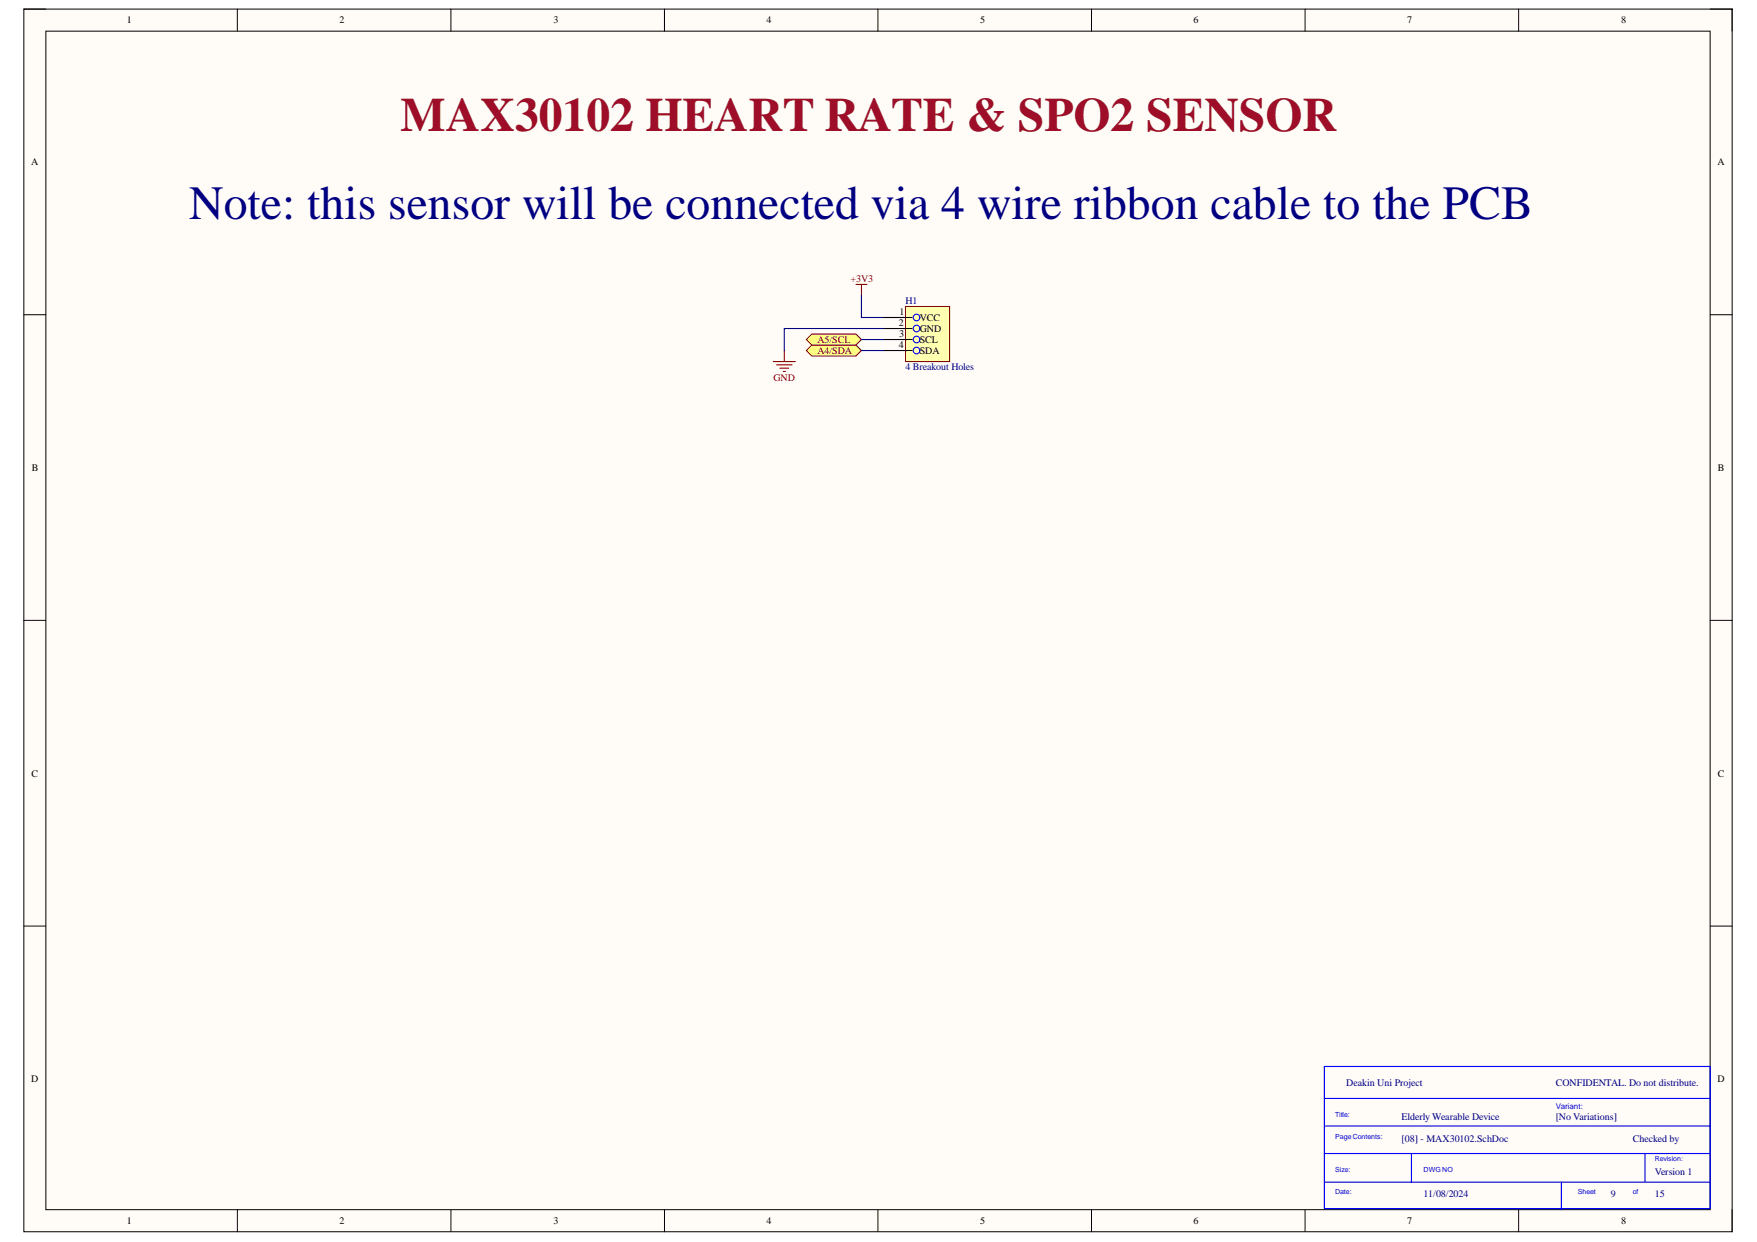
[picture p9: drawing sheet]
<svg xmlns="http://www.w3.org/2000/svg" width="297mm" height="210mm" viewBox="0 0 297 210" stroke-linecap="round" stroke-linejoin="round" font-family="sans-serif">
<defs><g id="words">
<text font-size="8.1" fill="#9e0e29" x="67.7" y="22.1">MAX30102 HEART RATE &amp; SPO2 SENSOR</text>
<text font-size="8.1" fill="#000080" x="32" y="37">Note: this sensor will be connected via 4 wire ribbon cable to the PCB</text>
<g font-size="1.7">
<text x="21.5" y="4">1</text>
<text x="57.4" y="4">2</text>
<text x="93.6" y="4">3</text>
<text x="129.6" y="4">4</text>
<text x="165.7" y="4">5</text>
<text x="201.8" y="4">6</text>
<text x="237.9" y="4">7</text>
<text x="274.1" y="4">8</text>
<text x="5.3" y="27.9">A</text>
<text x="290.4" y="27.9">A</text>
<text x="152.1" y="53.3">1</text>
<text x="151.9" y="55.2">2</text>
<text x="151.9" y="58.9">4</text>
<text x="152" y="57">3</text>
<text x="155.5" y="54.2">VCC</text>
<text x="155.5" y="56.1">GND</text>
<text x="155.5" y="57.9">SCL</text>
<text x="155.5" y="59.8">SDA</text>
<text x="5.4" y="79.6">B</text>
<text x="290.4" y="79.6">B</text>
<text x="5.3" y="131.2">C</text>
<text x="290.4" y="131.2">C</text>
<text x="5.3" y="182.9">D</text>
<text x="290.4" y="182.9">D</text>
<text x="21.5" y="206.9">1</text>
<text x="57.4" y="206.9">2</text>
<text x="93.6" y="206.9">3</text>
<text x="129.6" y="206.9">4</text>
<text x="165.7" y="206.9">5</text>
<text x="201.8" y="206.9">6</text>
<text x="237.9" y="206.9">7</text>
<text x="274.1" y="206.9">8</text>
</g>
<g font-size="1.7" fill="#800000">
<text x="143.8" y="47.7">+3V3</text>
<text x="138.2" y="59.8">A4/SDA</text>
<text x="138.2" y="57.9">A5/SCL</text>
<text x="130.8" y="64.5">GND</text>
</g>
<g font-size="1.7" fill="#000080">
<text x="153.1" y="51.4">H1</text>
<text x="153.1" y="62.6">4 Breakout Holes</text>
<text x="227.6" y="183.6">Deakin Uni Project</text>
<text x="263" y="183.6">CONFIDENTAL. Do not distribute.</text>
<text x="236.9" y="189.2">Elderly Wearable Device</text>
<text x="263" y="189.2">[No Variations]</text>
<text x="236.9" y="192.9">[08] - MAX30102.SchDoc</text>
<text x="276" y="192.9">Checked by</text>
<text x="240.7" y="202.2">11/08/2024</text>
<text x="272.3" y="202.2">9</text>
<text x="279.8" y="198.5">Version 1</text>
<text x="279.8" y="202.2">15</text>
</g>
<text font-size="1.4" fill="#00f" x="263" y="187.4">Variant:</text>
<g font-size="1.2" fill="#00f">
<text x="225.7" y="188.7">Title:</text>
<text x="225.7" y="192.5">PageContents:</text>
<text x="279.8" y="196.2">Revision:</text>
<text x="225.7" y="198">Size:</text>
<text x="225.7" y="201.8">Date:</text>
<text x="240.7" y="198">DWG NO</text>
<text x="266.7" y="201.8">Sheet</text>
<text x="276" y="201.8">of</text>
</g>
</g></defs>
<path d="M4 1.5h288.8v206.7h-288.8z" fill-rule="evenodd" fill="#fffcf8"/>
<path d="M4 1.5h288.8v206.7h-288.8z" fill="none" stroke="#000" stroke-width=".17"/>
<path d="M7.8 5.3h281.3v199.1h-281.3z" fill-rule="evenodd" fill="#fffcf8"/>
<g fill="none" stroke="#000" stroke-width=".17">
<path d="M4 1.5h3.8M7.8 5.3h281.3v199.1h-281.3zM40.1 1.5v3.8M76.2 1.5v3.8M112.3 1.5v3.8M148.4 1.5v3.8M184.5 1.5v3.8M220.6 1.5v3.8M256.7 1.5v3.8M289.1 1.5h3.7v3.8M4 53.2h3.8M289.1 53.2h3.7"/>
<path d="M4 104.8h3.8M289.1 104.8h3.7M4 156.5h3.8M289.1 156.5h3.7M40.1 204.4v3.8M76.2 204.4v3.8M112.3 204.4v3.8M148.4 204.4v3.8M184.5 204.4v3.8M220.6 204.4v3.8M256.7 204.4v3.8M292.8 204.4v3.8"/>
</g>
<path d="M223.9 180.2h65.2v24.1h-65.2zM223.9 185.6h65.2M223.9 195h65.2M224.1 199.8h65M224.1 190.3h65M238.6 195v4.8M264 199.8v4.6M278.1 195v4.8" fill="none" stroke="#00f" stroke-width=".19"/>
<path d="M132.6 59.2v1.9M144.7 48.1h1.9M145.6 48.1v1.8M130.7 61.1h3.8M131.3 61.7h2.6M131.8 62.2h1.5M132.4 62.8h.4" fill="none" stroke="#800000" stroke-width=".19"/>
<path d="M136.3 59.2l1-.9h7.4l.9 .9-.9 1h-7.4z" fill-rule="evenodd" fill="#ffff80"/>
<path d="M136.3 59.2l1-.9h7.4l.9 .9-.9 1h-7.4z" fill="none" stroke="#800000" stroke-width=".17"/>
<path d="M136.3 57.4l1-.9h7.4l.9 .9-.9 .9h-7.4z" fill-rule="evenodd" fill="#ffff80"/>
<path d="M136.3 57.4l1-.9h7.4l.9 .9-.9 .9h-7.4z" fill="none" stroke="#800000" stroke-width=".17"/>
<path d="M145.6 49.9v3.8h3.8" fill="none" stroke="#000080" stroke-width=".19"/>
<path d="M153.1 51.8h7.4v9.3h-7.4z" fill-rule="evenodd" fill="#ffffb0"/>
<path d="M153.1 51.8h7.4v9.3h-7.4z" fill="none" stroke="#800000" stroke-width=".17"/>
<path d="M149.4 53.7h4.8M149.4 55.5h4.8M149.4 57.4h4.8M149.4 59.2h4.8" fill="none" stroke="#000" stroke-width=".19"/>
<g fill="none" stroke="#00f" stroke-width=".19">
<path d="M155.5 55.5a.56 .56 0 0 0-.7-.5 .56 .56 0 0 0-.3 .9 .56 .56 0 0 0 .9-.1l.1-.3M155.5 53.7a.56 .56 0 0 0-.7-.6 .56 .56 0 0 0-.3 .9 .56 .56 0 0 0 .9-.1l.1-.2"/>
<circle cx="155" cy="59.2" r=".56"/>
<circle cx="155" cy="57.4" r=".56"/>
</g>
<path d="M145.6 59.2h3.8M145.6 57.4h3.8M149.4 55.5h-16.8v3.7" fill="none" stroke="#000080" stroke-width=".19"/>
<use href="#words"/>
</svg>
